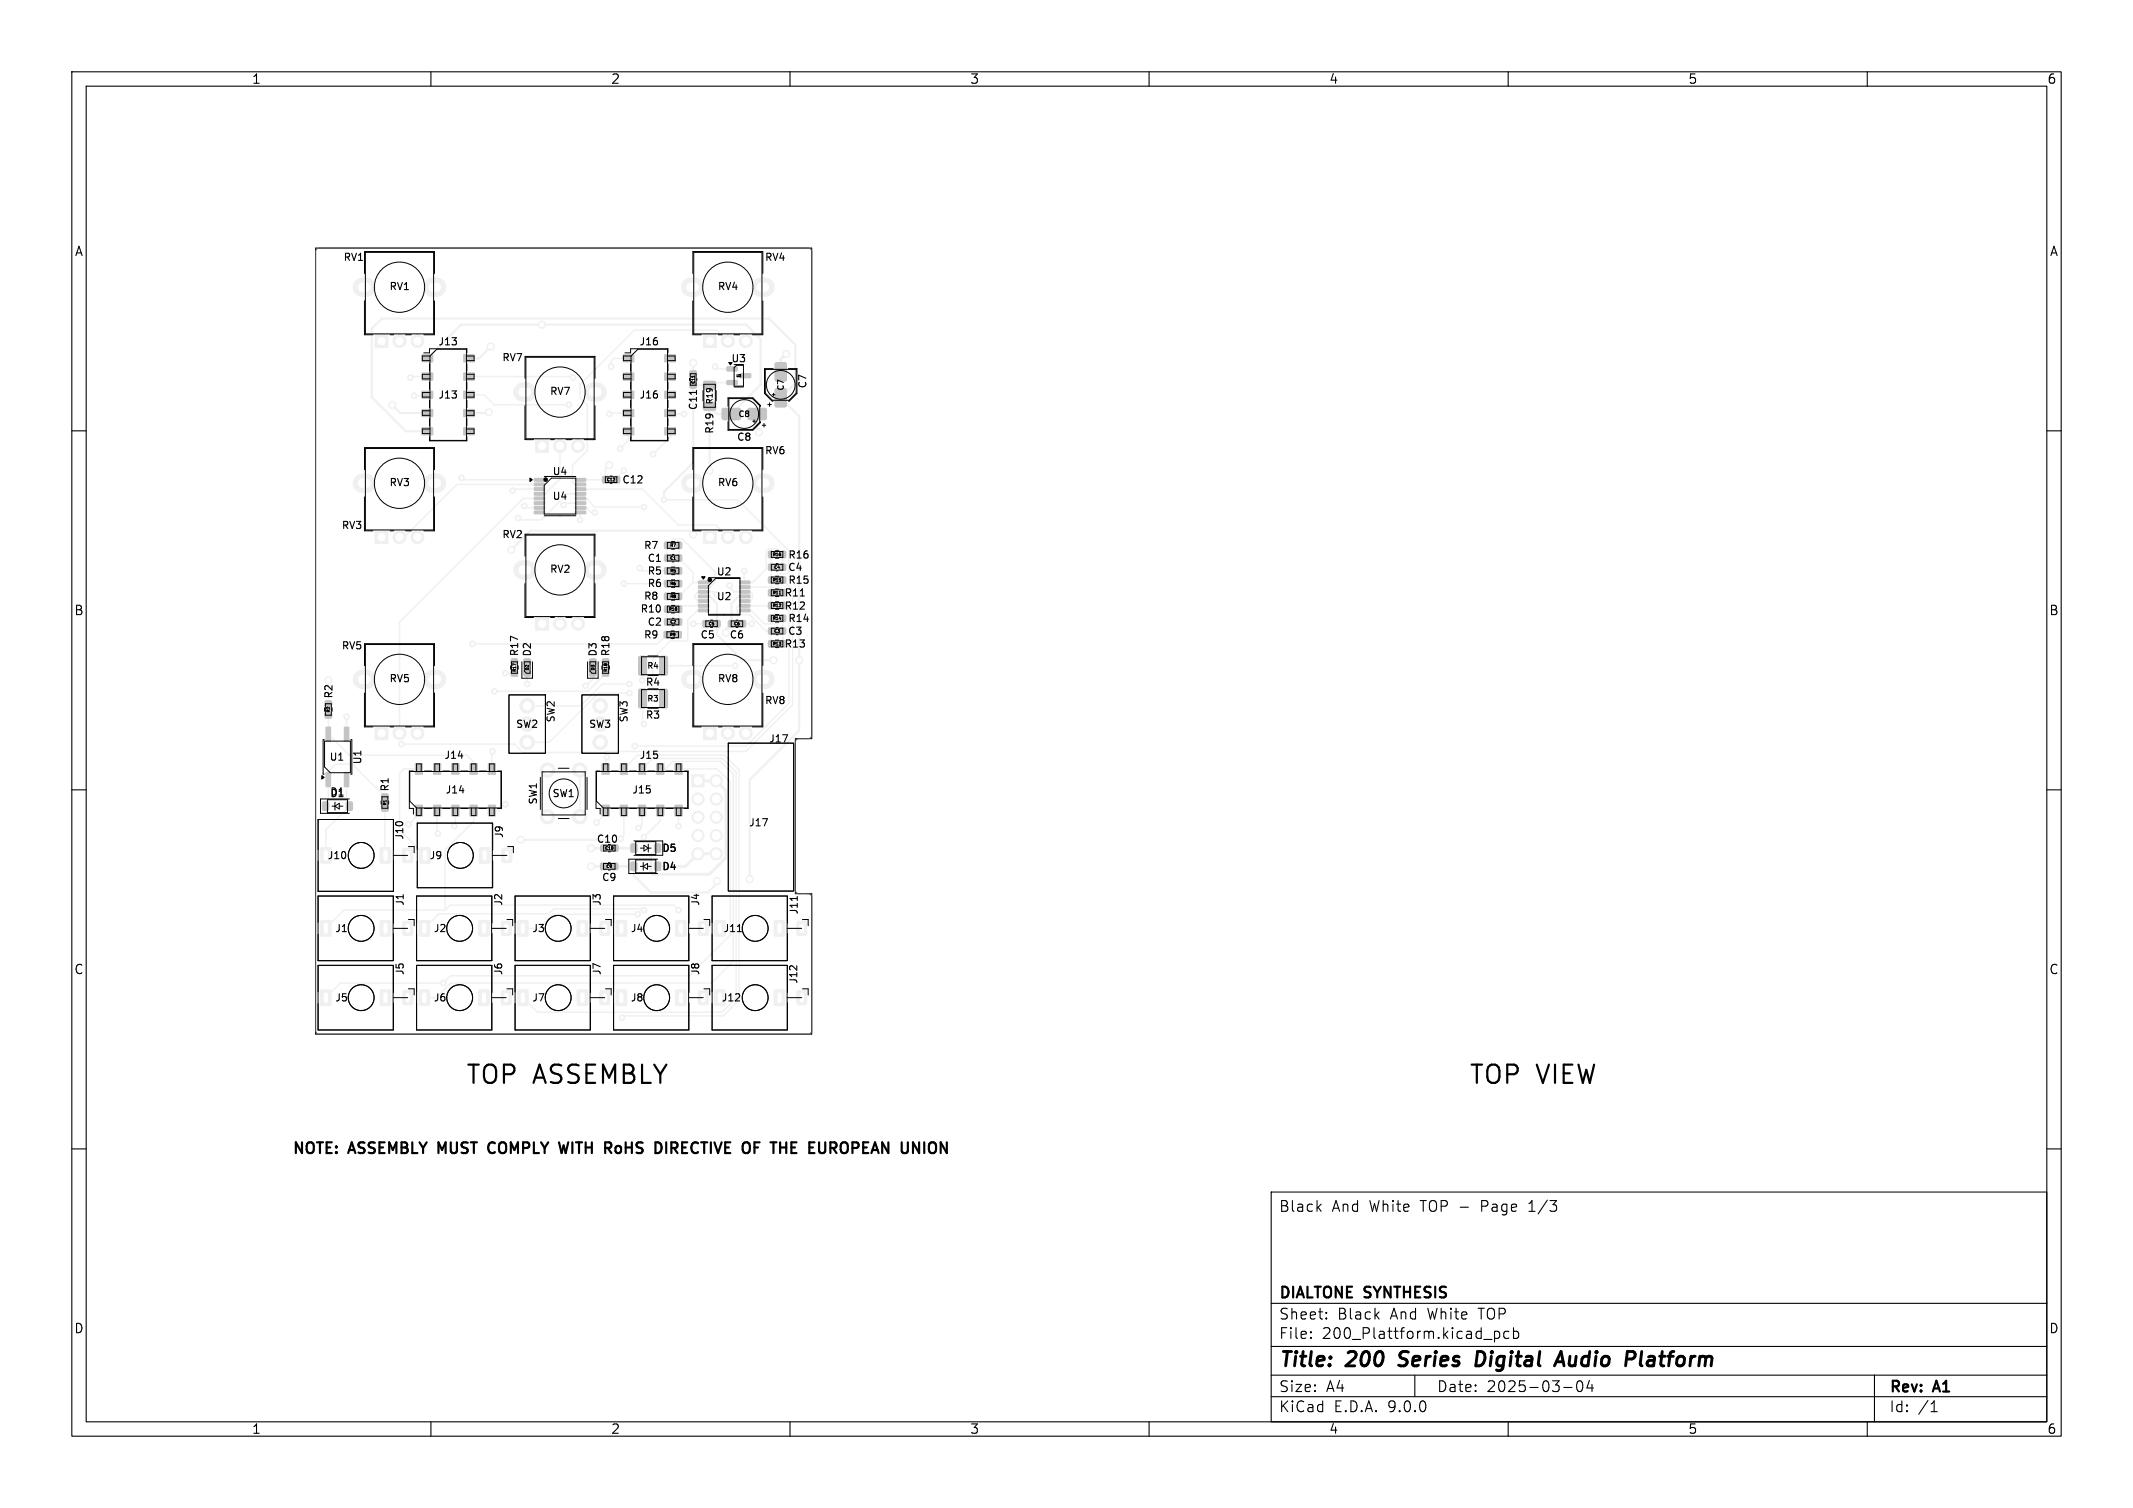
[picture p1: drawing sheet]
<svg xmlns="http://www.w3.org/2000/svg" width="297mm" height="210mm" viewBox="0 0 297 210" stroke-linecap="round" stroke-linejoin="round" font-family="sans-serif">
<defs><g id="words">
<g font-size="3.5">
<text x="64.8" y="151.1">TOP ASSEMBLY</text>
<text x="204.5" y="151.1">TOP VIEW</text>
</g>
<g font-size="2.8">
<text x="178" y="190.9">Title:</text>
<text x="187.7" y="190.9">200</text>
<text x="195.7" y="190.9">Series</text>
<text x="207.2" y="190.9">Digital</text>
<text x="219.2" y="190.9">Audio</text>
<text x="229.6" y="190.9">Platform</text>
</g>
<g font-size="2.1">
<text x="40.6" y="160.8">NOTE:</text>
<text x="48.7" y="160.8">ASSEMBLY MUST</text>
<text x="69.3" y="160.8">COMPLY</text>
<text x="79.8" y="160.8">WITH</text>
<text x="86.7" y="160.8">RoHS</text>
<text x="94.3" y="160.8">DIRECTIVE</text>
<text x="107.1" y="160.8">OF</text>
<text x="111.7" y="160.8">THE</text>
<text x="117.5" y="160.8">EUROPEAN</text>
<text x="131" y="160.8">UNION</text>
<text x="178" y="169">Black</text>
<text x="185.4" y="169">And</text>
<text x="190.7" y="169">White</text>
<text x="198" y="169">TOP -</text>
<text x="206.6" y="169">Page</text>
<text x="213.4" y="169">1/3</text>
<text x="178" y="184">Sheet:</text>
<text x="178" y="181.2">DIALTONE SYNTHESIS</text>
<text x="186.2" y="184">Black</text>
<text x="193.7" y="184">And</text>
<text x="199" y="184">White</text>
<text x="206.2" y="184">TOP</text>
<text x="178" y="186.7">File:</text>
<text x="184.1" y="186.7">200_Plattform.kicad_pcb</text>
<text x="178" y="196.9">KiCad</text>
<text x="178" y="194.1">Size:</text>
<text x="184.7" y="194.1">A4</text>
<text x="185.7" y="196.9">E.D.A.</text>
<text x="193.3" y="196.9">9.0.0</text>
<text x="200" y="194.1">Date:</text>
<text x="207" y="194.1">2025-03-04</text>
<text x="263" y="194.3">Rev:</text>
<text x="263" y="196.9">Id:</text>
<text x="267.1" y="196.9">/1</text>
<text x="269.4" y="194.3">A1</text>
</g>
<g font-size="1.8">
<text x="35" y="11.9">1</text>
<text x="85" y="11.9">2</text>
<text x="135" y="11.9">3</text>
<text x="185" y="11.9">4</text>
<text x="235" y="11.9">5</text>
<text x="285" y="11.9">6</text>
<text x="10.3" y="35.9">A</text>
<text x="285.4" y="35.9">A</text>
<text x="10.3" y="85.9">B</text>
<text x="285.3" y="85.9">B</text>
<text x="10.3" y="135.9">C</text>
<text x="285.3" y="135.9">C</text>
<text x="10.3" y="185.9">D</text>
<text x="285.3" y="185.9">D</text>
<text x="35" y="199.9">1</text>
<text x="85" y="199.9">2</text>
<text x="135" y="199.9">3</text>
<text x="185" y="199.9">4</text>
<text x="235" y="199.9">5</text>
<text x="285" y="199.9">6</text>
</g>
<g font-size="1.4">
<text x="47.7" y="36.5">RV1</text>
<text x="54.1" y="40.6">RV1</text>
<text x="99.9" y="40.6">RV4</text>
<text x="106.4" y="36.5">RV4</text>
<text x="60.9" y="48.3">J13</text>
<text x="69.8" y="50.5">RV7</text>
<text x="88.9" y="48.3">J16</text>
<text x="101.7" y="50.6">U3</text>
<text x="60.9" y="55.7">J13</text>
<text x="76.5" y="55.2">RV7</text>
<text x="88.9" y="55.7">J16</text>
<text x="97.2" y="57.2" transform="rotate(-90 97.2 57.2)">C11</text>
<text x="112.5" y="54.2" transform="rotate(-90 112.5 54.2)">C7</text>
<text x="99.5" y="60.5" transform="rotate(-90 99.5 60.5)">R19</text>
<text x="102.5" y="61.6">C8</text>
<text x="106.4" y="63.5">RV6</text>
<text x="54.1" y="67.9">RV3</text>
<text x="76.9" y="66.4">U4</text>
<text x="76.9" y="69.8">U4</text>
<text x="86.6" y="67.5">C12</text>
<text x="99.9" y="67.9">RV6</text>
<text x="47.5" y="73.9">RV3</text>
<text x="69.8" y="75.1">RV2</text>
<text x="89.6" y="76.7">R7</text>
<text x="109.7" y="78">R16</text>
<text x="76.5" y="80">RV2</text>
<text x="89.6" y="83.7">R8</text>
<text x="90.1" y="80.2">R5</text>
<text x="90.1" y="82">R6</text>
<text x="90.1" y="78.4">C1</text>
<text x="99.7" y="80.3">U2</text>
<text x="99.7" y="83.8">U2</text>
<text x="109.2" y="83.3">R11</text>
<text x="109.6" y="79.7">C4</text>
<text x="109.7" y="81.5">R15</text>
<text x="89.1" y="85.5">R10</text>
<text x="89.6" y="89.1">R9</text>
<text x="90.1" y="87.3">C2</text>
<text x="97.5" y="89.1">C5</text>
<text x="101.5" y="89.1">C6</text>
<text x="109.2" y="85.1">R12</text>
<text x="109.6" y="88.6">C3</text>
<text x="109.7" y="86.8">R14</text>
<text x="47.5" y="90.6">RV5</text>
<text x="54.1" y="95.2">RV5</text>
<text x="72.4" y="91.5" transform="rotate(-90 72.4 91.5)">R17</text>
<text x="74.1" y="91.5" transform="rotate(-90 74.1 91.5)">D2</text>
<text x="83.3" y="91.5" transform="rotate(-90 83.3 91.5)">D3</text>
<text x="85.1" y="91.5" transform="rotate(-90 85.1 91.5)">R18</text>
<text x="89.8" y="95.7">R4</text>
<text x="99.9" y="95.2">RV8</text>
<text x="109.2" y="90.4">R13</text>
<text x="46.5" y="97.4" transform="rotate(-90 46.5 97.4)">R2</text>
<text x="71.8" y="101.6">SW2</text>
<text x="77.4" y="100.6" transform="rotate(-90 77.4 100.6)">SW2</text>
<text x="81.9" y="101.6">SW3</text>
<text x="87.5" y="100.6" transform="rotate(-90 87.5 100.6)">SW3</text>
<text x="89.8" y="100.3">R3</text>
<text x="106.4" y="98.3">RV8</text>
<text x="45.8" y="106.1">U1</text>
<text x="50.5" y="106.5" transform="rotate(-90 50.5 106.5)">U1</text>
<text x="61.8" y="105.9">J14</text>
<text x="89" y="105.9">J15</text>
<text x="107" y="103.6">J17</text>
<text x="45.9" y="111.2">D1</text>
<text x="54.3" y="110.3" transform="rotate(-90 54.3 110.3)">R1</text>
<text x="61.9" y="110.7">J14</text>
<text x="75" y="112.1" transform="rotate(-90 75 112.1)">SW1</text>
<text x="76.8" y="111.2">SW1</text>
<text x="87.9" y="110.7">J15</text>
<text x="45.5" y="119.9">J10</text>
<text x="56.4" y="117" transform="rotate(-90 56.4 117)">J10</text>
<text x="59.7" y="119.9">J9</text>
<text x="70.2" y="116.8" transform="rotate(-90 70.2 116.8)">J9</text>
<text x="83" y="117.6">C10</text>
<text x="92.1" y="118.8">D5</text>
<text x="104.2" y="115.3">J17</text>
<text x="83.7" y="122.9">C9</text>
<text x="92.1" y="121.4">D4</text>
<text x="46.6" y="130">J1</text>
<text x="56.4" y="126.2" transform="rotate(-90 56.4 126.2)">J1</text>
<text x="60.3" y="130">J2</text>
<text x="70.1" y="126.2" transform="rotate(-90 70.1 126.2)">J2</text>
<text x="74" y="130">J3</text>
<text x="83.8" y="126.2" transform="rotate(-90 83.8 126.2)">J3</text>
<text x="87.7" y="130">J4</text>
<text x="97.6" y="126.2" transform="rotate(-90 97.6 126.2)">J4</text>
<text x="100.6" y="130">J11</text>
<text x="111.3" y="127.4" transform="rotate(-90 111.3 127.4)">J11</text>
<text x="56.4" y="135.9" transform="rotate(-90 56.4 135.9)">J5</text>
<text x="70.1" y="135.9" transform="rotate(-90 70.1 135.9)">J6</text>
<text x="83.8" y="135.9" transform="rotate(-90 83.8 135.9)">J7</text>
<text x="97.6" y="135.9" transform="rotate(-90 97.6 135.9)">J8</text>
<text x="111.2" y="137.1" transform="rotate(-90 111.2 137.1)">J12</text>
<text x="46.6" y="139.7">J5</text>
<text x="60.3" y="139.7">J6</text>
<text x="74" y="139.7">J7</text>
<text x="87.7" y="139.7">J8</text>
<text x="100.4" y="139.7">J12</text>
</g>
<g font-size="1.1">
<text x="99.4" y="56.4" transform="rotate(-90 99.4 56.4)">R19</text>
<text x="102.8" y="58.2">C8</text>
<text x="109.3" y="54.5" transform="rotate(-90 109.3 54.5)">C7</text>
<text x="90.1" y="93.3">R4</text>
<text x="90.1" y="97.9">R3</text>
</g>
<g font-size=".6">
<text x="96.8" y="53.5" transform="rotate(-90 96.8 53.5)">C11</text>
<text x="84.5" y="67.1">C12</text>
<text x="93.3" y="76.2">R7</text>
<text x="107.6" y="77.5">R16</text>
<text x="93.3" y="83.3">R8</text>
<text x="93.3" y="79.8">R5</text>
<text x="93.3" y="81.6">R6</text>
<text x="93.3" y="78">C1</text>
<text x="107.6" y="82.8">R11</text>
<text x="107.6" y="81.1">R15</text>
<text x="107.8" y="79.3">C4</text>
<text x="93.1" y="85.1">R10</text>
<text x="93.2" y="88.7">R9</text>
<text x="93.3" y="86.9">C2</text>
<text x="98.6" y="87.2">C5</text>
<text x="102.2" y="87.2">C6</text>
<text x="107.6" y="86.4">R14</text>
<text x="107.6" y="84.6">R12</text>
<text x="107.6" y="90">R13</text>
<text x="107.8" y="88.2">C3</text>
<text x="71.9" y="93.6" transform="rotate(-90 71.9 93.6)">R17</text>
<text x="73.7" y="93.4" transform="rotate(-90 73.7 93.4)">D2</text>
<text x="82.8" y="93.4" transform="rotate(-90 82.8 93.4)">D3</text>
<text x="84.6" y="93.6" transform="rotate(-90 84.6 93.6)">R18</text>
<text x="46" y="99.2" transform="rotate(-90 46 99.2)">R2</text>
<text x="53.9" y="112.2" transform="rotate(-90 53.9 112.2)">R1</text>
<text x="84.2" y="118.4">C10</text>
<text x="84.4" y="120.9">C9</text>
</g>
<text font-size=".4" x="102.5" y="52.6">U3</text>
</g></defs>
<g fill="#f0f0f0" stroke="#f0f0f0" stroke-width=".14">
<path d="M58.8 49.4h1.5v1h-1.5z"/>
<path d="M58.8 51.9h1.5v1h-1.5z"/>
<path d="M58.8 54.5h1.5v1h-1.5z"/>
<path d="M58.8 57h1.5v1h-1.5z"/>
<path d="M58.8 59.6h1.5v1h-1.5z"/>
<path d="M64.6 59.6h1.5v1h-1.5z"/>
<path d="M64.6 57h1.5v1h-1.5z"/>
<path d="M64.6 54.5h1.5v1h-1.5z"/>
<path d="M64.6 51.9h1.5v1h-1.5z"/>
<path d="M64.6 49.4h1.5v1h-1.5z"/>
<path d="M83.8 112.1h1v1.5h-1z"/>
<path d="M86.4 112.1h1v1.5h-1z"/>
<path d="M88.9 112.1h1v1.5h-1z"/>
<path d="M91.4 112.1h1v1.5h-1z"/>
<path d="M94 112.1h1v1.5h-1z"/>
<path d="M94 106.3h1v1.5h-1z"/>
<path d="M91.4 106.3h1v1.5h-1z"/>
<path d="M88.9 106.3h1v1.5h-1z"/>
<path d="M86.4 106.3h1v1.5h-1z"/>
<path d="M83.8 106.3h1v1.5h-1z"/>
<path d="M86.8 49.4h1.5v1h-1.5z"/>
<path d="M86.8 51.9h1.5v1h-1.5z"/>
<path d="M86.8 54.5h1.5v1h-1.5z"/>
<path d="M86.8 57h1.5v1h-1.5z"/>
<path d="M86.8 59.6h1.5v1h-1.5z"/>
<path d="M92.6 59.6h1.5v1h-1.5z"/>
<path d="M92.6 57h1.5v1h-1.5z"/>
<path d="M92.6 54.5h1.5v1h-1.5z"/>
<path d="M92.6 51.9h1.5v1h-1.5z"/>
<path d="M92.6 49.4h1.5v1h-1.5z"/>
<path d="M57.8 112.1h1v1.5h-1z"/>
<path d="M60.4 112.1h1v1.5h-1z"/>
<path d="M62.9 112.1h1v1.5h-1z"/>
<path d="M65.4 112.1h1v1.5h-1z"/>
<path d="M68 112.1h1v1.5h-1z"/>
<path d="M68 106.3h1v1.5h-1z"/>
<path d="M65.4 106.3h1v1.5h-1z"/>
<path d="M62.9 106.3h1v1.5h-1z"/>
<path d="M60.4 106.3h1v1.5h-1z"/>
<path d="M57.8 106.3h1v1.5h-1z"/>
<path d="M103.1 52.1l1.4-.1v.5l-.1 .1h-1.2l-.1-.1z"/>
<path d="M101.2 53h1.4l.1 .5-.2 .1h-1.2l-.1-.2z"/>
<path d="M101.2 51.1h1.4l.1 .5-.2 .1h-1.2l-.1-.2z"/>
<path d="M104.2 56.9h2.4l.1 .2v1.2l-.2 .2-2.2-.1-.2-.2z"/>
<path d="M100.6 56.9h2.4l.1 .2v1.2l-.2 .2-2.2-.1-.2-.2z"/>
<path d="M108 54.2l1.3-.1 .2 .1v2.2l-.1 .3h-1.2l-.3-.2z"/>
<path d="M108 50.6l1.3-.1 .2 .1v2.2l-.1 .3h-1.2l-.3-.2z"/>
<path d="M96.3 107.9h1.7v1.7h-1.7z"/>
<path d="M97.3 80.9h1.4v.3l-1.4 .1z"/>
<path d="M97.3 81.6h1.4v.3l-1.4 .1z"/>
<path d="M97.3 82.2h1.4v.3l-1.4 .1z"/>
<path d="M97.3 82.9h1.4v.3l-1.4 .1z"/>
<path d="M97.3 83.5h1.4v.3l-1.4 .1z"/>
<path d="M97.3 84.2h1.4v.3l-1.4 .1z"/>
<path d="M97.3 84.8h1.4v.3l-1.4 .1z"/>
<path d="M103 84.8h1.4v.3l-1.4 .1z"/>
<path d="M103 84.2h1.4v.3l-1.4 .1z"/>
<path d="M103 83.5h1.4v.3l-1.4 .1z"/>
<path d="M103 82.9h1.4v.3l-1.4 .1z"/>
<path d="M103 82.2h1.4v.3l-1.4 .1z"/>
<path d="M103 81.6h1.4v.3l-1.4 .1z"/>
<path d="M103 80.9h1.4v.3l-1.4 .1z"/>
<path d="M98 53.2l1.5-.1 .2 .2v.8l-.3 .1h-1.3l-.2-.2z"/>
<path d="M98 56.1l1.5-.1 .2 .3v.7l-.3 .1h-1.3l-.2-.2z"/>
<path d="M91.2 117.6h.8v1h-.8z"/>
<path d="M87.9 117.6h.8v1h-.8z"/>
<path d="M87.9 120.1h.8v1.1h-.8z"/>
<path d="M91.2 120.1h.8v1.1h-.8z"/>
<path d="M83.7 117.7h.8v.8h-.8z"/>
<path d="M85.2 117.7h.8v.8h-.8z"/>
<path d="M85.2 120.2h.8v.9h-.8z"/>
<path d="M83.7 120.2h.7v.9h-.7z"/>
<path d="M96.1 53.2h.8v.8h-.8z"/>
<path d="M96.1 51.7h.8v.8h-.8z"/>
<path d="M103 86.5h.8v.8h-.8z"/>
<path d="M101.5 86.5h.7v.8h-.7z"/>
<path d="M99.5 86.5h.7v.8h-.7z"/>
<path d="M97.9 86.5h.8v.8h-.8z"/>
<path d="M107 78.6h.8v.8h-.8z"/>
<path d="M108.6 78.6h.8v.8h-.8z"/>
<path d="M108.7 82.1h.7v.9h-.7z"/>
<path d="M107 82.1h.7v.9h-.7z"/>
<path d="M108.7 85.7h.7v.8h-.7z"/>
<path d="M107 85.7h.7v.8h-.7z"/>
<path d="M74.6 86h1.8v1.8h-1.8z"/>
<path d="M92.6 75.5h.6v.9h-.6z"/>
<path d="M94.2 75.5h.7v.9h-.7z"/>
<path d="M83.6 138l1-.1 .3 .2v1.6l-.2 .2h-.9l-.3-.1v-1.6z"/>
<path d="M72.1 137.9l1.3-.1 .1 .1 .1 2-.2 .1h-1.2l-.1-.1z"/>
<path d="M80.4 137.9l1.3-.1 .1 .1 .1 2-.2 .1h-1.2l-.1-.1z"/>
<path d="M107 83.9h.7v.8h-.7z"/>
<path d="M108.7 83.9h.7v.8h-.7z"/>
<path d="M83.6 128.4l1-.1 .3 .2v1.5l-.2 .3h-.9l-.3-.2v-1.5z"/>
<path d="M72.1 128.2h1.3l.1 .1 .1 1.9-.2 .2h-1.2l-.1-.1z"/>
<path d="M80.4 128.2h1.3l.1 .1 .1 1.9-.2 .2h-1.2l-.1-.1z"/>
<path d="M97.3 138l1-.1 .3 .2v1.6l-.1 .2h-1l-.3-.1v-1.6z"/>
<path d="M85.8 137.9l1.3-.1 .2 .1v2l-.1 .1h-1.3l-.1-.1z"/>
<path d="M94.1 137.9l1.3-.1 .2 .1v2l-.1 .1h-1.3l-.1-.1z"/>
<path d="M91.9 96h.8l.2 .1 .1 2.3-.2 .2h-.7l-.2-.1z"/>
<path d="M89 96h.8l.2 .1v2.3l-.1 .2h-.7l-.3-.1z"/>
<path d="M97.9 101.2h1.8v1.8h-1.8z"/>
<path d="M82.1 93.4h.9v.7h-.9z"/>
<path d="M82.1 91.8h.9v.7h-.9z"/>
<path d="M94.2 82.6h.7v.9h-.7z"/>
<path d="M92.6 82.6h.6v.9h-.6z"/>
<path d="M52.2 46.6h1.8v1.8h-1.8z"/>
<path d="M56.1 138l1.1-.1 .2 .2 .1 1.6-.2 .2h-1l-.2-.1v-1.6z"/>
<path d="M44.7 137.9l1.2-.1 .2 .1v2l-.1 .1h-1.2l-.2-.1z"/>
<path d="M53 137.9l1.2-.1 .2 .1v2l-.1 .1h-1.2l-.2-.1z"/>
<path d="M94.1 86.2h.8v.8h-.8z"/>
<path d="M92.6 86.2h.7v.8h-.7z"/>
<path d="M94.2 84.4h.7v.9h-.7z"/>
<path d="M92.6 84.4h.6v.9h-.6z"/>
<path d="M45.4 107.6h.6v2h-.6z"/>
<path d="M47.9 107.6h.7v2h-.7z"/>
<path d="M47.9 101.3h.7v2h-.7z"/>
<path d="M45.4 101.3h.6v2h-.6z"/>
<path d="M70 118.2l1-.1 .3 .2v1.6l-.2 .2h-.9l-.3-.1v-1.6z"/>
<path d="M58.5 118.1l1.3-.1 .1 .1v1.9l-.1 .2h-1.2l-.2-.1z"/>
<path d="M66.8 118.1l1.3-.1 .1 .1v1.9l-.1 .2h-1.2l-.2-.1z"/>
<path d="M92.6 79.1h.6v.8h-.6z"/>
<path d="M94.2 79.1h.7v.8h-.7z"/>
<path d="M53 118.1l1.2-.1 .2 .1v1.9l-.1 .2h-1.2l-.2-.1z"/>
<path d="M56.1 118.2l1.2-.1 .2 .1v1.7l-.1 .2h-1.1l-.2-.1z"/>
<path d="M44.7 118.1l1.2-.1 .2 .1v1.9l-.1 .2h-1.2l-.2-.1z"/>
<path d="M107 76.8h.7v.8h-.7z"/>
<path d="M108.7 76.8h.7v.8h-.7z"/>
<path d="M107 89.2h.7v.9h-.7z"/>
<path d="M108.7 89.2h.7v.9h-.7z"/>
<path d="M108.7 80.4h.7v.8h-.7z"/>
<path d="M107 80.4h.7v.8h-.7z"/>
<path d="M71.2 91.8h.8v.7h-.8z"/>
<path d="M71.2 93.4h.8v.7h-.8z"/>
<path d="M91.9 91.5l.8-.1 .2 .1 .1 2.3-.2 .2h-.7l-.2-.1z"/>
<path d="M89 91.5l.8-.1 .2 .1v2.3l-.1 .2h-.7l-.3-.1z"/>
<path d="M56.1 128.4l1.1-.1 .2 .2 .1 1.5-.2 .3h-1l-.2-.2v-1.5z"/>
<path d="M44.7 128.2h1.2l.2 .1v1.9l-.1 .2h-1.2l-.2-.1z"/>
<path d="M53 128.2h1.2l.2 .1v1.9l-.1 .2h-1.2l-.2-.1z"/>
<path d="M97.9 46.6h1.8v1.8h-1.8z"/>
<path d="M69.9 138l1-.1 .3 .2v1.6l-.2 .2h-.9l-.3-.1v-1.6z"/>
<path d="M58.4 137.9l1.3-.1 .1 .1v2l-.1 .1h-1.2l-.2-.1z"/>
<path d="M66.7 137.9l1.3-.1 .1 .1v2l-.1 .1h-1.2l-.2-.1z"/>
<path d="M74.4 66.6h1.4v.4h-1.4z"/>
<path d="M74.4 67.3h1.4v.3l-1.4 .1z"/>
<path d="M74.4 67.9h1.4v.4h-1.4z"/>
<path d="M74.4 68.6h1.4v.3l-1.4 .1z"/>
<path d="M74.4 69.2h1.4v.4h-1.4z"/>
<path d="M74.4 69.9h1.4v.3l-1.4 .1z"/>
<path d="M74.4 70.5h1.4v.4h-1.4z"/>
<path d="M74.4 71.2h1.4v.3l-1.4 .1z"/>
<path d="M80.1 71.2h1.4l.1 .3-1.4 .1z"/>
<path d="M80.1 70.5h1.4l.1 .4h-1.4z"/>
<path d="M80.1 69.9h1.4l.1 .3-1.4 .1z"/>
<path d="M80.1 69.2h1.4l.1 .4h-1.4z"/>
<path d="M80.1 68.6h1.4l.1 .3-1.4 .1z"/>
<path d="M80.1 67.9h1.4l.1 .4h-1.4z"/>
<path d="M80.1 67.3h1.4l.1 .3-1.4 .1z"/>
<path d="M80.1 66.6h1.4l.1 .4h-1.4z"/>
<path d="M94.2 80.9h.7v.8h-.7z"/>
<path d="M92.6 80.9h.6v.8h-.6z"/>
<path d="M92.6 77.3h.7v.8h-.7z"/>
<path d="M94.1 77.3h.8v.8h-.8z"/>
<path d="M107 87.5h.8v.8h-.8z"/>
<path d="M108.6 87.5h.8v.8h-.8z"/>
<path d="M52.2 101.2h1.8v1.8h-1.8z"/>
<path d="M111 138l1.1-.1 .2 .2v1.6l-.1 .2h-1l-.2-.1-.1-1.6z"/>
<path d="M99.5 137.9l1.3-.1 .2 .1v2l-.1 .1h-1.2l-.2-.1z"/>
<path d="M107.8 137.9l1.3-.1 .2 .1v2l-.1 .1h-1.2l-.2-.1z"/>
<path d="M83.9 91.8h.8v.7h-.8z"/>
<path d="M83.9 93.4h.8v.7h-.8z"/>
<path d="M45.3 99.3h.8v.7h-.8z"/>
<path d="M45.3 97.6h.8v.7h-.8z"/>
<path d="M74.6 61.2h1.8v1.8h-1.8z"/>
<path d="M69.9 128.4l1-.1 .3 .2v1.5l-.2 .3h-.9l-.3-.2v-1.5z"/>
<path d="M58.4 128.2h1.3l.1 .1v1.9l-.1 .2h-1.2l-.2-.1z"/>
<path d="M66.7 128.2h1.3l.1 .1v1.9l-.1 .2h-1.2l-.2-.1z"/>
<path d="M111 128.4l1.1-.1 .2 .2v1.5l-.1 .3h-1l-.2-.2-.1-1.5z"/>
<path d="M99.5 128.2h1.3l.2 .1v1.9l-.1 .2h-1.2l-.2-.1z"/>
<path d="M107.8 128.2h1.3l.2 .1v1.9l-.1 .2h-1.2l-.2-.1z"/>
<path d="M83.9 66.4h.8v.8h-.8z"/>
<path d="M85.5 66.4h.7v.8h-.7z"/>
<path d="M92.5 88h.7v.8h-.7z"/>
<path d="M94.1 88h.7v.8h-.7z"/>
<path d="M52.2 73.9h1.8v1.8h-1.8z"/>
<path d="M45 111.7h.7v1.1h-.7z"/>
<path d="M48.3 111.7h.7v1.1h-.7z"/>
<path d="M73 93.4h.8v.7h-.8z"/>
<path d="M73 91.8h.8v.7h-.8z"/>
<path d="M53.2 112.2h.8v.7h-.8z"/>
<path d="M53.2 110.6h.8v.7h-.8z"/>
<path d="M97.9 73.9h1.8v1.8h-1.8z"/>
<path d="M97.3 128.4l1-.1 .3 .2v1.5l-.1 .3h-1l-.3-.2v-1.5z"/>
<path d="M85.8 128.2h1.3l.2 .1v1.9l-.1 .2h-1.3l-.1-.1z"/>
<path d="M94.1 128.2h1.3l.2 .1v1.9l-.1 .2h-1.3l-.1-.1z"/>
<circle cx="99.7" cy="118.9" r=".85"/>
<circle cx="97.2" cy="118.9" r=".85"/>
<circle cx="99.7" cy="116.4" r=".85"/>
<circle cx="97.2" cy="116.4" r=".85"/>
<circle cx="99.7" cy="113.8" r=".85"/>
<circle cx="97.2" cy="113.8" r=".85"/>
<circle cx="99.7" cy="111.3" r=".85"/>
<circle cx="97.2" cy="111.3" r=".85"/>
<circle cx="99.7" cy="108.7" r=".85"/>
<circle cx="78" cy="86.9" r=".9"/>
<circle cx="80.5" cy="86.9" r=".9"/>
<circle cx="101.3" cy="102.1" r=".9"/>
<circle cx="103.8" cy="102.1" r=".9"/>
<circle cx="76.2" cy="113.7" r="1"/>
<circle cx="76.2" cy="107.2" r="1"/>
<circle cx="80.7" cy="113.7" r="1"/>
<circle cx="80.7" cy="107.2" r="1"/>
<circle cx="83.6" cy="98.3" r="1.02"/>
<circle cx="83.6" cy="100.8" r="1.02"/>
<circle cx="83.6" cy="103.4" r="1.02"/>
<circle cx="55.6" cy="47.5" r=".9"/>
<circle cx="58.1" cy="47.5" r=".9"/>
<circle cx="101.3" cy="47.5" r=".9"/>
<circle cx="103.8" cy="47.5" r=".9"/>
<circle cx="55.6" cy="102.1" r=".9"/>
<circle cx="58.1" cy="102.1" r=".9"/>
<circle cx="73.4" cy="98.3" r="1.02"/>
<circle cx="73.4" cy="100.8" r="1.02"/>
<circle cx="73.4" cy="103.4" r="1.02"/>
<circle cx="78" cy="62.1" r=".9"/>
<circle cx="80.5" cy="62.1" r=".9"/>
<circle cx="55.6" cy="74.8" r=".9"/>
<circle cx="58.1" cy="74.8" r=".9"/>
<circle cx="101.3" cy="74.8" r=".9"/>
<circle cx="103.8" cy="74.8" r=".9"/>
<circle cx="57.7" cy="55.1" r=".4"/>
<circle cx="71.4" cy="68.3" r=".4"/>
<circle cx="82.8" cy="71.4" r=".4"/>
<circle cx="79.8" cy="52.6" r=".4"/>
<circle cx="72.1" cy="72.1" r=".4"/>
<circle cx="57.1" cy="52.6" r=".4"/>
<circle cx="80.8" cy="72.4" r=".4"/>
<circle cx="79.2" cy="56.4" r=".4"/>
<circle cx="68.6" cy="104.6" r=".4"/>
<circle cx="68.8" cy="96.3" r=".4"/>
<circle cx="56.9" cy="114.8" r=".4"/>
<circle cx="55.9" cy="103.6" r=".4"/>
<circle cx="65.8" cy="89.7" r=".4"/>
<circle cx="61" cy="116.1" r=".4"/>
<circle cx="70.4" cy="112" r=".4"/>
<circle cx="70.4" cy="93.7" r=".4"/>
<circle cx="89.4" cy="94.7" r=".4"/>
<circle cx="83.1" cy="114.6" r=".4"/>
<circle cx="88.4" cy="103.9" r=".4"/>
<circle cx="84.8" cy="57.7" r=".4"/>
<circle cx="87.6" cy="95.3" r=".4"/>
<circle cx="90.9" cy="63.2" r=".4"/>
<circle cx="86.4" cy="62.5" r=".4"/>
<circle cx="102.4" cy="92.7" r=".4"/>
<circle cx="103.6" cy="79.5" r=".4"/>
<circle cx="107.7" cy="91.9" r=".5"/>
<circle cx="104.4" cy="122.4" r=".5"/>
<circle cx="111.3" cy="91.9" r=".5"/>
<circle cx="99.8" cy="122.7" r=".5"/>
<circle cx="101.6" cy="81.5" r=".4"/>
<circle cx="96.5" cy="86.9" r=".4"/>
<circle cx="73" cy="70.5" r=".4"/>
<circle cx="105.7" cy="60.2" r=".5"/>
<circle cx="109.5" cy="49.3" r=".5"/>
<circle cx="96.5" cy="50.5" r=".5"/>
<circle cx="104.6" cy="86.9" r=".4"/>
<circle cx="73.4" cy="95.3" r=".4"/>
<circle cx="81.5" cy="95.5" r=".4"/>
<circle cx="99.6" cy="51.1" r=".4"/>
<circle cx="54.6" cy="56.4" r=".5"/>
<circle cx="68.1" cy="57.4" r=".5"/>
<circle cx="82.3" cy="120.7" r=".5"/>
<circle cx="48.3" cy="99.8" r=".4"/>
<circle cx="82.3" cy="118.1" r=".5"/>
<circle cx="86.9" cy="65.5" r=".4"/>
<circle cx="98.8" cy="65.5" r=".5"/>
<circle cx="75.4" cy="45.2" r=".5"/>
<circle cx="101.1" cy="88.1" r=".5"/>
<circle cx="71.2" cy="76.6" r=".5"/>
<circle cx="96.5" cy="74.4" r=".5"/>
<circle cx="72.5" cy="116.9" r=".5"/>
<circle cx="68.3" cy="48.3" r=".5"/>
<circle cx="84.8" cy="64.8" r=".5"/>
<circle cx="45.7" cy="94.7" r=".5"/>
<circle cx="92.5" cy="69.6" r=".4"/>
<circle cx="89.1" cy="79.1" r=".4"/>
<circle cx="87.6" cy="96.5" r=".4"/>
<circle cx="95.2" cy="57.7" r=".4"/>
<circle cx="94.5" cy="115.1" r=".4"/>
<circle cx="94.5" cy="126.7" r=".4"/>
<circle cx="61.7" cy="136.9" r=".4"/>
<circle cx="63.2" cy="115.1" r=".4"/>
<circle cx="89.7" cy="126.7" r=".4"/>
<circle cx="89.7" cy="116.6" r=".4"/>
<circle cx="85.1" cy="51.1" r=".4"/>
<circle cx="88.8" cy="127.3" r=".4"/>
<circle cx="88.9" cy="115.3" r=".4"/>
<circle cx="86.4" cy="116.8" r=".4"/>
<circle cx="86.6" cy="141.7" r=".4"/>
<circle cx="86.9" cy="81.3" r=".4"/>
<circle cx="84.5" cy="105.4" r=".4"/>
<circle cx="64.3" cy="66.5" r=".4"/>
<circle cx="78.5" cy="70.3" r=".4"/>
<circle cx="89.7" cy="70.6" r=".4"/>
<circle cx="89.7" cy="100.8" r=".4"/>
</g>
<g fill="none" stroke="#f0f0f0" stroke-width="2.7">
<path d="M50.5 40h.5M60.3 40h.5M96.2 40h.5M106 40h.5M72.8 54.6h.5M82.6 54.6h.5M50.5 67.3h.5M60.3 67.3h.5M72.8 79.4h.5M82.6 79.4h.5M96.2 67.3h.5M106 67.3h.5"/>
<path d="M50.5 94.6h.5M60.3 94.6h.5M96.2 94.6h.5M106 94.6h.5"/>
</g>
<g fill="none" stroke="#f0f0f0" stroke-width=".3">
<path d="M54.6 56.4l1.1 1.1h3.8M59.5 49.9l4.7-4.7h39.7l2 2v6.4l-4.1 4.1h-1.9l-1.1-1.1v8.9M68.1 57.4l-.1 .1h-2.7M68.3 48.3l-1.6 1.6h-1.4M96.5 50.5v1.6M96.5 53.6v10.8l-4 4.1v1.1M105.4 57.7v2.3l.3 .2M59.5 60.1h-3l-4.7-4.8v-9.5l1.4-1.4h53.9l3.6 3.6v5.4l-2 2 2.6 2.6v43.7l-6.9 6.9v13.8M84.8 64.8h.1M96.5 74.4l-.5-.5h-22.1l-2.7 2.7M98 83.1h.8l1 .9v4.4l3.6 3.5h4.3M103.7 83.1h-.9l-1 .9v2.9"/>
<path d="M72.5 116.9h12l1.1 1.2M85.4 118.1h.2M88.3 120.7v1.2l2.3 2.4h7.9l1.3-1.3v-.3"/>
</g>
<g fill="none" stroke="#f0f0f0" stroke-width=".2">
<path d="M59.5 55l-.1 .1h-1.7M59.5 52.4h-2.2l-.2 .2M65.3 52.4h14.3l.2 .2M65.3 55h2.1l1.4 1.4h10.4M79.8 52.6h.1M87.5 57.5h-2.5l-.2 .2M87.5 49.9h-2l-.4 .4v.8M93.3 57.5l.1 .2h1.8M99.6 51.1l.3 .3h2M101.3 47.5l-1.5-1.5h-11.5l-7.5 7.5v1.9l1 1v6.3l-2.1 2.1v2.3l.3 .4h.8M101.9 53.3h-2.7l-.4 .4-2.3-.1M64.3 66.5l.2 .3h10.6"/>
<path d="M72.6 70.6l.2-.1h.2l.2 .2h1.9M75.1 68.1h-3.5l-.2 .2M75.1 70.1v1.3M75.1 67.5h-11.5l-7.3 7.3h-.7M75.1 69.4h-2.2l-17.3 17.2v15.5M78 62.1v4.6l-2.1 2.1h-.8M78.7 70.1h2.1M80.8 68.1h8.7l5 5h5.2l1.6 1.7M80.8 70.7h.8l.7 .7h.5M80.8 68.8h-1.8l-3.6 3.6h-3l-.3-.3M80.8 71.4v1M80.8 69.4h.8l1.2 1.2h6.9"/>
<path d="M84.8 64.8l-.5 .5v1.5h-3.5M86.9 65.5l-1 1v.3M87.5 60.1v1.2l-1.1 1.2M89.1 79.1l.4 .4h3.4M89.2 79.2h.1M92.5 69.6h10.2l7.1 7.1v2.8M93.3 60.1v.8l-2.4 2.3M94.5 77.7l2 2v1.4M94.5 77.7h.1M94.6 75.9l-.1 1.8M107.4 77.2v4.6M109 79v-1.8l-.8-.8h-1.2l-.3 .3v2.6l-1.9 1.8-1.2-.1v-1.5"/>
<path d="M109.5 79.9h-.9l-.4 .3v1.3l.8 .8M45.7 94.7v3.3M45.7 99.6v2.7l2.9 2.9h16.4l.9 .9v1M48.3 99.8v2.5M70.4 93.7l1.2 .1M71.6 92.1l1.8 .1M73.4 93.8v1.5M82.5 93.8v.8l-1 .9M84.3 93.8l-2.4 2.5h-13.1M84.3 92.1l-1.8 .1M86.9 81.3h6M87.6 95.3h-3.7l-3.1 3h-7.4"/>
<path d="M87.6 96.5h-4.3l-6.8 6.9h-3.1M89.5 92.7l-.1 2M89.5 97.3v3.3l.2 .2M92.4 92.7h10M92.8 88.4l-1.2 1.3h-25.8M92.9 84.8v1.8l.7 .7v1.7l-2.7 2.7v4.1l1.5 1.5M92.9 83.1v.1l1.7 1.6M94.6 81.3v-2l-1.7-1.6v-1.8l.9-.8h1.2l4.6 4.5v1.4l-.8 .8h-.8M96.5 81.1l-1.9 2M96.5 81.1h1.5M96.5 86.9h1.8M98 85h-.9l-1.3 1.4v2.8l-.2 .1h-1.8l-.2-.3"/>
<path d="M98 84.4h-3l-.5 .5v3.5M99.4 82.4h-2.2l-.4 .5v.3l.4 .5h.8M101.6 81.5l.1 .1v.3M101.7 81.9l.5 .5h2.2l.3 .3v.7l-.3 .3h-.7M103.4 86.9h1.2M103.7 85h.9l1.8 1.9h1.8l.8-.8v3.6M103.7 81.8h4.1l.3 .3v3.3l-.7 .7M107.4 82.6l-.1 1.8h-4.5l-.2 .2v.6l.4 .4h1.4l2.3 2.3h.7v1.8M109 80.8l1.4 1.3v16l-6.5 6.5h-19.6l-.1 .2h-11.4l-1.1-1.2h-15.8M109.9 85.2v12.7l-6 6h-15.5M48.3 108.6v3.3l.3 .4-3.2 3.2v3.6M53.6 110.9l-4.5-4.5h-2.4l-1 1v4.5l-.4 .4"/>
<path d="M53.7 112.6h-.1v6.4l.1 .1M58.3 112.9v.5l-1.4 1.4M58.3 107.1h-2.1l-.6 .6v7.9l3.6 3.5M60.9 112.9v3.1l.1 .1M63.4 112.9v2l-.2 .2M66 113.3l-.1-.4v1.5l-3.9 4v8.3M68.6 104.6l-.1 .1v2.4M70.4 112l-.9 .9h-1M80.7 107.2v6.5M84.3 112.9v.4l-1.2 1.3M84.5 105.4l-.2 .2v1.5M86.9 112.9v3.4l-.5 .5"/>
<path d="M86.9 107.1l1.9-1.9h12l2.1 2v32.1l-2.2 2.2h-13.8l-.3 .2M89.4 112.9v1.9l-.5 .5M89.4 107.1l1.5-1.5h9.7l1.9 1.9v31.5l-2 2h-25.7l-2-2.1M91.9 107.1h.7l1.1-1.1h6.6l1.8 1.8v26.1l-3 3h-36.4l-2 2h-1.6M91.9 112.9v1.4l-2.2 2.3M94.5 107.1h5.3l1.9 1.8v21.3l-5.7 5.7h-33.3l-1 1h-14.3l-2 2M94.5 112.9v2.2M62 126.7l.7-.7h31.1l.7 .7M62 126.7h-14.1l-2.5 2.6M88.8 127.3h-11.8l-2 2h-2.2M89.7 126.7l-.2-.1h-12.4l-.7 .7h-15.3l-2 2"/>
</g>
<path d="M109.5 49.3l-.8 .7v1.8M101.8 86.9l-.7 .7M84.1 118.1h-1.8M85.6 118.1h2.7M97.2 108.7h2.5l1.4 1.4v9.4l-2.3 2.3h-7.8l-.4-.4v-2.3l1-1M99.7 118.9h-2.5l-1.8 1.8h-3.8M82.3 120.7h1.8M85.6 120.7h2.7" fill="none" stroke="#f0f0f0" stroke-width=".4"/>
<g fill="#fff" stroke="#fff" stroke-width=".14">
<circle cx="57.7" cy="55.1" r=".15"/>
<circle cx="71.4" cy="68.3" r=".15"/>
<circle cx="82.8" cy="71.4" r=".15"/>
<circle cx="79.8" cy="52.6" r=".15"/>
<circle cx="72.1" cy="72.1" r=".15"/>
<circle cx="57.1" cy="52.6" r=".15"/>
<circle cx="80.8" cy="72.4" r=".15"/>
<circle cx="79.2" cy="56.4" r=".15"/>
<circle cx="68.6" cy="104.6" r=".15"/>
<circle cx="68.8" cy="96.3" r=".15"/>
<circle cx="56.9" cy="114.8" r=".15"/>
<circle cx="55.9" cy="103.6" r=".15"/>
<circle cx="65.8" cy="89.7" r=".15"/>
<circle cx="61" cy="116.1" r=".15"/>
<circle cx="70.4" cy="112" r=".15"/>
<circle cx="70.4" cy="93.7" r=".15"/>
<circle cx="89.4" cy="94.7" r=".15"/>
<circle cx="83.1" cy="114.6" r=".15"/>
<circle cx="88.4" cy="103.9" r=".15"/>
<circle cx="84.8" cy="57.7" r=".15"/>
<circle cx="87.6" cy="95.2" r=".15"/>
<circle cx="90.9" cy="63.2" r=".15"/>
<circle cx="86.4" cy="62.5" r=".15"/>
<circle cx="102.4" cy="92.7" r=".15"/>
<circle cx="103.6" cy="79.5" r=".15"/>
<circle cx="107.7" cy="91.9" r=".3"/>
<circle cx="104.4" cy="122.4" r=".3"/>
<circle cx="111.3" cy="91.9" r=".3"/>
<circle cx="99.8" cy="122.7" r=".3"/>
<circle cx="101.6" cy="81.5" r=".15"/>
<circle cx="96.5" cy="86.9" r=".15"/>
<circle cx="73" cy="70.5" r=".15"/>
<circle cx="105.7" cy="60.2" r=".3"/>
<circle cx="109.5" cy="49.3" r=".3"/>
<circle cx="96.5" cy="50.5" r=".3"/>
<circle cx="104.6" cy="86.9" r=".15"/>
<circle cx="73.4" cy="95.2" r=".15"/>
<circle cx="81.5" cy="95.5" r=".15"/>
<circle cx="99.6" cy="51.1" r=".15"/>
<circle cx="54.6" cy="56.4" r=".3"/>
<circle cx="68.1" cy="57.4" r=".3"/>
<circle cx="82.3" cy="120.7" r=".3"/>
<circle cx="48.3" cy="99.8" r=".15"/>
<circle cx="82.3" cy="118.1" r=".3"/>
<circle cx="86.9" cy="65.5" r=".15"/>
<circle cx="98.8" cy="65.5" r=".3"/>
<circle cx="75.4" cy="45.2" r=".3"/>
<circle cx="101.1" cy="88.1" r=".3"/>
<circle cx="71.2" cy="76.6" r=".3"/>
<circle cx="96.5" cy="74.4" r=".3"/>
<circle cx="72.5" cy="116.9" r=".3"/>
<circle cx="68.3" cy="48.3" r=".3"/>
<circle cx="84.8" cy="64.8" r=".3"/>
<circle cx="45.7" cy="94.7" r=".3"/>
<circle cx="92.5" cy="69.6" r=".15"/>
<circle cx="89.1" cy="79.1" r=".15"/>
<circle cx="87.6" cy="96.5" r=".15"/>
<circle cx="95.2" cy="57.7" r=".15"/>
<circle cx="94.5" cy="115.1" r=".15"/>
<circle cx="94.5" cy="126.7" r=".15"/>
<circle cx="61.7" cy="136.9" r=".15"/>
<circle cx="63.2" cy="115.1" r=".15"/>
<circle cx="89.7" cy="126.7" r=".15"/>
<circle cx="89.7" cy="116.6" r=".15"/>
<circle cx="85.1" cy="51.1" r=".15"/>
<circle cx="88.8" cy="127.3" r=".15"/>
<circle cx="88.9" cy="115.3" r=".15"/>
<circle cx="86.4" cy="116.8" r=".15"/>
<circle cx="86.6" cy="141.7" r=".15"/>
<circle cx="86.9" cy="81.3" r=".15"/>
<circle cx="84.5" cy="105.4" r=".15"/>
<circle cx="64.3" cy="66.5" r=".15"/>
<circle cx="78.5" cy="70.3" r=".15"/>
<circle cx="89.7" cy="70.6" r=".15"/>
<circle cx="89.7" cy="100.8" r=".15"/>
<circle cx="61.1" cy="49.9" r=".6"/>
<circle cx="61.1" cy="52.4" r=".6"/>
<circle cx="61.1" cy="57.5" r=".6"/>
<circle cx="61.1" cy="60.1" r=".6"/>
<circle cx="63.7" cy="49.9" r=".6"/>
<circle cx="63.7" cy="52.4" r=".6"/>
<circle cx="63.7" cy="55" r=".6"/>
<circle cx="63.7" cy="57.5" r=".6"/>
<circle cx="63.7" cy="60.1" r=".6"/>
<circle cx="84.3" cy="111.3" r=".6"/>
<circle cx="86.9" cy="111.3" r=".6"/>
<circle cx="89.4" cy="111.3" r=".6"/>
<circle cx="91.9" cy="111.3" r=".6"/>
<circle cx="94.5" cy="111.3" r=".6"/>
<circle cx="84.3" cy="108.7" r=".6"/>
<circle cx="86.9" cy="108.7" r=".6"/>
<circle cx="89.4" cy="108.7" r=".6"/>
<circle cx="91.9" cy="108.7" r=".6"/>
<circle cx="94.5" cy="108.7" r=".6"/>
<circle cx="89.1" cy="49.9" r=".6"/>
<circle cx="89.1" cy="52.4" r=".6"/>
<circle cx="89.1" cy="57.5" r=".6"/>
<circle cx="89.1" cy="60.1" r=".6"/>
<circle cx="91.7" cy="49.9" r=".6"/>
<circle cx="91.7" cy="52.4" r=".6"/>
<circle cx="91.7" cy="55" r=".6"/>
<circle cx="91.7" cy="57.5" r=".6"/>
<circle cx="91.7" cy="60.1" r=".6"/>
<circle cx="58.3" cy="111.3" r=".6"/>
<circle cx="60.9" cy="111.3" r=".6"/>
<circle cx="63.4" cy="111.3" r=".6"/>
<circle cx="65.9" cy="111.3" r=".6"/>
<circle cx="68.5" cy="111.3" r=".6"/>
<circle cx="58.3" cy="108.7" r=".6"/>
<circle cx="60.9" cy="108.7" r=".6"/>
<circle cx="63.4" cy="108.7" r=".6"/>
<circle cx="65.9" cy="108.7" r=".6"/>
<circle cx="68.5" cy="108.7" r=".6"/>
<circle cx="99.7" cy="118.9" r=".55"/>
<circle cx="97.2" cy="118.9" r=".55"/>
<circle cx="99.7" cy="116.4" r=".55"/>
<circle cx="97.2" cy="116.4" r=".55"/>
<circle cx="99.7" cy="113.8" r=".55"/>
<circle cx="97.2" cy="113.8" r=".55"/>
<circle cx="99.7" cy="111.3" r=".55"/>
<circle cx="97.2" cy="111.3" r=".55"/>
<circle cx="99.7" cy="108.7" r=".55"/>
<circle cx="97.2" cy="108.7" r=".55"/>
<circle cx="75.5" cy="86.9" r=".5"/>
<circle cx="78" cy="86.9" r=".5"/>
<circle cx="80.5" cy="86.9" r=".5"/>
<circle cx="77.7" cy="138.9" r="1.5"/>
<circle cx="77.7" cy="129.3" r="1.5"/>
<circle cx="91.4" cy="138.9" r="1.5"/>
<circle cx="98.8" cy="102.1" r=".5"/>
<circle cx="101.3" cy="102.1" r=".5"/>
<circle cx="103.8" cy="102.1" r=".5"/>
<circle cx="76.2" cy="113.7" r=".55"/>
<circle cx="76.2" cy="107.2" r=".55"/>
<circle cx="80.7" cy="113.7" r=".55"/>
<circle cx="80.7" cy="107.2" r=".55"/>
<circle cx="83.6" cy="98.3" r=".55"/>
<circle cx="83.6" cy="103.4" r=".55"/>
<circle cx="53.1" cy="47.5" r=".5"/>
<circle cx="55.6" cy="47.5" r=".5"/>
<circle cx="58.1" cy="47.5" r=".5"/>
<circle cx="50.3" cy="138.9" r="1.5"/>
<circle cx="64.1" cy="119.1" r="1.5"/>
<circle cx="50.3" cy="119.1" r="1.5"/>
<circle cx="50.3" cy="129.3" r="1.5"/>
<circle cx="98.8" cy="47.5" r=".5"/>
<circle cx="101.3" cy="47.5" r=".5"/>
<circle cx="103.8" cy="47.5" r=".5"/>
<circle cx="64" cy="138.9" r="1.5"/>
<circle cx="53.1" cy="102.1" r=".5"/>
<circle cx="55.6" cy="102.1" r=".5"/>
<circle cx="58.1" cy="102.1" r=".5"/>
<circle cx="105.2" cy="138.9" r="1.5"/>
<circle cx="73.4" cy="98.3" r=".55"/>
<circle cx="73.4" cy="103.4" r=".55"/>
<circle cx="75.5" cy="62.1" r=".5"/>
<circle cx="78" cy="62.1" r=".5"/>
<circle cx="80.5" cy="62.1" r=".5"/>
<circle cx="64" cy="129.3" r="1.5"/>
<circle cx="105.2" cy="129.3" r="1.5"/>
<circle cx="53.1" cy="74.8" r=".5"/>
<circle cx="55.6" cy="74.8" r=".5"/>
<circle cx="58.1" cy="74.8" r=".5"/>
<circle cx="98.8" cy="74.8" r=".5"/>
<circle cx="101.3" cy="74.8" r=".5"/>
<circle cx="103.8" cy="74.8" r=".5"/>
<circle cx="91.4" cy="129.3" r="1.5"/>
</g>
<g fill="none" stroke="#fff" stroke-width="1.3">
<path d="M50.5 40h.5M60.3 40h.5M96.2 40h.5M106 40h.5M72.8 54.6h.5M82.6 54.6h.5M50.5 67.3h.5M60.3 67.3h.5M72.8 79.4h.5M82.6 79.4h.5M96.2 67.3h.5M106 67.3h.5"/>
<path d="M50.5 94.6h.5M60.3 94.6h.5M96.2 94.6h.5M106 94.6h.5"/>
</g>
<g fill="none" stroke="#fff" stroke-width=".6">
<path d="M53.7 118.7v.9M56.8 118.8v.7M59.2 118.7v.9M67.5 118.7v.9M70.6 118.8v.7M45.4 128.8v.9M45.4 138.5v.9M53.7 128.8v.9M53.7 138.5v.9M56.8 128.9v.7M56.8 138.6v.7M59.1 128.8v.9"/>
<path d="M59.1 138.5v.9M67.4 128.8v.9M67.4 138.5v.9M70.5 128.9v.7M70.5 138.6v.7M72.8 128.8v.9M72.8 138.5v.9M81.1 128.8v.9M81.1 138.5v.9M84.2 128.9v.7M84.2 138.6v.7M86.5 128.8v.9"/>
<path d="M86.5 138.5v.9M94.8 128.8v.9M94.8 138.5v.9M97.9 128.9v.7M97.9 138.6v.7M108.5 128.8v.9M108.5 138.5v.9M111.6 128.9v.7M111.6 138.6v.7"/>
</g>
<g fill="#c4c4c4" stroke="#c4c4c4" stroke-width=".14">
<path d="M58.8 49.4h1.5v1h-1.5z"/>
<path d="M58.8 51.9h1.5v1h-1.5z"/>
<path d="M58.8 54.5h1.5v1h-1.5z"/>
<path d="M58.8 57h1.5v1h-1.5z"/>
<path d="M58.8 59.6h1.5v1h-1.5z"/>
<path d="M64.6 59.6h1.5v1h-1.5z"/>
<path d="M64.6 57h1.5v1h-1.5z"/>
<path d="M64.6 54.5h1.5v1h-1.5z"/>
<path d="M64.6 51.9h1.5v1h-1.5z"/>
<path d="M64.6 49.4h1.5v1h-1.5z"/>
<path d="M83.8 112.1h1v1.5h-1z"/>
<path d="M86.4 112.1h1v1.5h-1z"/>
<path d="M88.9 112.1h1v1.5h-1z"/>
<path d="M91.4 112.1h1v1.5h-1z"/>
<path d="M94 112.1h1v1.5h-1z"/>
<path d="M94 106.3h1v1.5h-1z"/>
<path d="M91.4 106.3h1v1.5h-1z"/>
<path d="M88.9 106.3h1v1.5h-1z"/>
<path d="M86.4 106.3h1v1.5h-1z"/>
<path d="M83.8 106.3h1v1.5h-1z"/>
<path d="M86.8 49.4h1.5v1h-1.5z"/>
<path d="M86.8 51.9h1.5v1h-1.5z"/>
<path d="M86.8 54.5h1.5v1h-1.5z"/>
<path d="M86.8 57h1.5v1h-1.5z"/>
<path d="M86.8 59.6h1.5v1h-1.5z"/>
<path d="M92.6 59.6h1.5v1h-1.5z"/>
<path d="M92.6 57h1.5v1h-1.5z"/>
<path d="M92.6 54.5h1.5v1h-1.5z"/>
<path d="M92.6 51.9h1.5v1h-1.5z"/>
<path d="M92.6 49.4h1.5v1h-1.5z"/>
<path d="M57.8 112.1h1v1.5h-1z"/>
<path d="M60.4 112.1h1v1.5h-1z"/>
<path d="M62.9 112.1h1v1.5h-1z"/>
<path d="M65.4 112.1h1v1.5h-1z"/>
<path d="M68 112.1h1v1.5h-1z"/>
<path d="M68 106.3h1v1.5h-1z"/>
<path d="M65.4 106.3h1v1.5h-1z"/>
<path d="M62.9 106.3h1v1.5h-1z"/>
<path d="M60.4 106.3h1v1.5h-1z"/>
<path d="M57.8 106.3h1v1.5h-1z"/>
<path d="M103.1 52.1l1.4-.1v.5l-.1 .1h-1.2l-.1-.1z"/>
<path d="M101.2 53h1.4l.1 .5-.2 .1h-1.2l-.1-.2z"/>
<path d="M101.2 51.1h1.4l.1 .5-.2 .1h-1.2l-.1-.2z"/>
<path d="M104.2 56.9h2.4l.1 .2v1.2l-.2 .2-2.2-.1-.2-.2z"/>
<path d="M100.6 56.9h2.4l.1 .2v1.2l-.2 .2-2.2-.1-.2-.2z"/>
<path d="M108 54.2l1.3-.1 .2 .1v2.2l-.1 .3h-1.2l-.3-.2z"/>
<path d="M108 50.6l1.3-.1 .2 .1v2.2l-.1 .3h-1.2l-.3-.2z"/>
<path d="M97.3 80.9h1.4v.3l-1.4 .1z"/>
<path d="M97.3 81.6h1.4v.3l-1.4 .1z"/>
<path d="M97.3 82.2h1.4v.3l-1.4 .1z"/>
<path d="M97.3 82.9h1.4v.3l-1.4 .1z"/>
<path d="M97.3 83.5h1.4v.3l-1.4 .1z"/>
<path d="M97.3 84.2h1.4v.3l-1.4 .1z"/>
<path d="M97.3 84.8h1.4v.3l-1.4 .1z"/>
<path d="M103 84.8h1.4v.3l-1.4 .1z"/>
<path d="M103 84.2h1.4v.3l-1.4 .1z"/>
<path d="M103 83.5h1.4v.3l-1.4 .1z"/>
<path d="M103 82.9h1.4v.3l-1.4 .1z"/>
<path d="M103 82.2h1.4v.3l-1.4 .1z"/>
<path d="M103 81.6h1.4v.3l-1.4 .1z"/>
<path d="M103 80.9h1.4v.3l-1.4 .1z"/>
<path d="M98 53.2l1.5-.1 .2 .2v.8l-.3 .1h-1.3l-.2-.2z"/>
<path d="M98 56.1l1.5-.1 .2 .3v.7l-.3 .1h-1.3l-.2-.2z"/>
<path d="M91.2 117.6h.8v1h-.8z"/>
<path d="M87.9 117.6h.8v1h-.8z"/>
<path d="M87.9 120.1h.8v1.1h-.8z"/>
<path d="M91.2 120.1h.8v1.1h-.8z"/>
<path d="M83.7 117.7h.8v.8h-.8z"/>
<path d="M85.2 117.7h.8v.8h-.8z"/>
<path d="M85.2 120.2h.8v.9h-.8z"/>
<path d="M83.7 120.2h.7v.9h-.7z"/>
<path d="M96.1 53.2h.8v.8h-.8z"/>
<path d="M96.1 51.7h.8v.8h-.8z"/>
<path d="M103 86.5h.8v.8h-.8z"/>
<path d="M101.5 86.5h.7v.8h-.7z"/>
<path d="M99.5 86.5h.7v.8h-.7z"/>
<path d="M97.9 86.5h.8v.8h-.8z"/>
<path d="M107 78.6h.8v.8h-.8z"/>
<path d="M108.6 78.6h.8v.8h-.8z"/>
<path d="M108.7 82.1h.7v.9h-.7z"/>
<path d="M107 82.1h.7v.9h-.7z"/>
<path d="M108.7 85.7h.7v.8h-.7z"/>
<path d="M107 85.7h.7v.8h-.7z"/>
<path d="M92.6 75.5h.6v.9h-.6z"/>
<path d="M94.2 75.5h.7v.9h-.7z"/>
<path d="M107 83.9h.7v.8h-.7z"/>
<path d="M108.7 83.9h.7v.8h-.7z"/>
<path d="M91.9 96h.8l.2 .1 .1 2.3-.2 .2h-.7l-.2-.1z"/>
<path d="M89 96h.8l.2 .1v2.3l-.1 .2h-.7l-.3-.1z"/>
<path d="M82.1 93.4h.9v.7h-.9z"/>
<path d="M82.1 91.8h.9v.7h-.9z"/>
<path d="M94.2 82.6h.7v.9h-.7z"/>
<path d="M92.6 82.6h.6v.9h-.6z"/>
<path d="M94.1 86.2h.8v.8h-.8z"/>
<path d="M92.6 86.2h.7v.8h-.7z"/>
<path d="M94.2 84.4h.7v.9h-.7z"/>
<path d="M92.6 84.4h.6v.9h-.6z"/>
<path d="M45.4 107.6h.6v2h-.6z"/>
<path d="M47.9 107.6h.7v2h-.7z"/>
<path d="M47.9 101.3h.7v2h-.7z"/>
<path d="M45.4 101.3h.6v2h-.6z"/>
<path d="M92.6 79.1h.6v.8h-.6z"/>
<path d="M94.2 79.1h.7v.8h-.7z"/>
<path d="M107 76.8h.7v.8h-.7z"/>
<path d="M108.7 76.8h.7v.8h-.7z"/>
<path d="M107 89.2h.7v.9h-.7z"/>
<path d="M108.7 89.2h.7v.9h-.7z"/>
<path d="M108.7 80.4h.7v.8h-.7z"/>
<path d="M107 80.4h.7v.8h-.7z"/>
<path d="M71.2 91.8h.8v.7h-.8z"/>
<path d="M71.2 93.4h.8v.7h-.8z"/>
<path d="M91.9 91.5l.8-.1 .2 .1 .1 2.3-.2 .2h-.7l-.2-.1z"/>
<path d="M89 91.5l.8-.1 .2 .1v2.3l-.1 .2h-.7l-.3-.1z"/>
<path d="M74.4 66.6h1.4v.4h-1.4z"/>
<path d="M74.4 67.3h1.4v.3l-1.4 .1z"/>
<path d="M74.4 67.9h1.4v.4h-1.4z"/>
<path d="M74.4 68.6h1.4v.3l-1.4 .1z"/>
<path d="M74.4 69.2h1.4v.4h-1.4z"/>
<path d="M74.4 69.9h1.4v.3l-1.4 .1z"/>
<path d="M74.4 70.5h1.4v.4h-1.4z"/>
<path d="M74.4 71.2h1.4v.3l-1.4 .1z"/>
<path d="M80.1 71.2h1.4l.1 .3-1.4 .1z"/>
<path d="M80.1 70.5h1.4l.1 .4h-1.4z"/>
<path d="M80.1 69.9h1.4l.1 .3-1.4 .1z"/>
<path d="M80.1 69.2h1.4l.1 .4h-1.4z"/>
<path d="M80.1 68.6h1.4l.1 .3-1.4 .1z"/>
<path d="M80.1 67.9h1.4l.1 .4h-1.4z"/>
<path d="M80.1 67.3h1.4l.1 .3-1.4 .1z"/>
<path d="M80.1 66.6h1.4l.1 .4h-1.4z"/>
<path d="M94.2 80.9h.7v.8h-.7z"/>
<path d="M92.6 80.9h.6v.8h-.6z"/>
<path d="M92.6 77.3h.7v.8h-.7z"/>
<path d="M94.1 77.3h.8v.8h-.8z"/>
<path d="M107 87.5h.8v.8h-.8z"/>
<path d="M108.6 87.5h.8v.8h-.8z"/>
<path d="M83.9 91.8h.8v.7h-.8z"/>
<path d="M83.9 93.4h.8v.7h-.8z"/>
<path d="M45.3 99.3h.8v.7h-.8z"/>
<path d="M45.3 97.6h.8v.7h-.8z"/>
<path d="M83.9 66.4h.8v.8h-.8z"/>
<path d="M85.5 66.4h.7v.8h-.7z"/>
<path d="M92.5 88h.7v.8h-.7z"/>
<path d="M94.1 88h.7v.8h-.7z"/>
<path d="M45 111.7h.7v1.1h-.7z"/>
<path d="M48.3 111.7h.7v1.1h-.7z"/>
<path d="M73 93.4h.8v.7h-.8z"/>
<path d="M73 91.8h.8v.7h-.8z"/>
<path d="M53.2 112.2h.8v.7h-.8z"/>
<path d="M53.2 110.6h.8v.7h-.8z"/>
</g>
<g fill="none" stroke="#000" stroke-width=".15">
<path d="M10 10h277v190h-277zM12 12h273v186h-273zM60 10v2M110 10v2M160 10v2M210 10v2M260 10v2M97 54.4v.5M10 60h2M285 60h2M111.4 83h.6M10 110h2"/>
<path d="M46.6 109.8l-.3-.1v1M47.4 109.9l.1-.2v1M285 110h2M102.7 129.7h.6M111 124.8v.6M10 160h2M177 166h108v32h-108zM183.5 168.1l.5 .6M184 167.7l-.6 .6M285 160h2M60 198v2M110 198v2"/>
<path d="M160 198v2M177 194.5h108M177 191.5h108M177 187.5h108M177 181.5h108M182.5 186.3h.1l-.1 .1M182.5 186.3v.1M182.5 185.5v.1M182.5 185.5h.1l-.1 .1M184.7 183.6v.1M184.7 183.6h-.1l.1 .1M184.7 182.8v.1"/>
<path d="M184.7 182.8h-.1l.1 .1M197 191.5v3M206.6 186.5h1.1M208.1 185.5l.4-.1 .3 .3v.4l-.1 .2-.2 .1-.4-.1M208.1 185.4v1.5M210 198v2M210.1 185.5l-.4-.1-.3 .3v.4l.1 .2 .2 .1 .4-.1M210.7 185.5l.5-.1 .3 .3v.4l-.2 .2-.1 .1-.5-.1M210.7 184.9v1.5M217.7 193.2h1.2M219.7 192.4a.36 .36 0 0 1 .6 .2 .77 .77 0 0 1-.4 1.2 1 1 0 0 1-.2-1.4zM221.3 192.2l-.3 1.1h.9"/>
<path d="M221.7 192.8v1M260 198v2M261 191.5v6.5M268.9 196.6h.8M269 195.5l.3-.4v1.5"/>
</g>
<g fill="none" stroke="#000" stroke-width=".14">
<path d="M43.9 34.5h69.1v68.4h-2.3v21.6h2.3v19.5h-69.1zM50.8 38.1v-3.1h9.7v3.1M50.9 35.1h9.5v11.4h-9.5zM96.5 38.1v-3.1h9.7v3.1M96.6 35.1h9.5v11.4h-9.5zM50.7 41.9v4.7h1.2M54.3 46.6h.5M56.5 46.6h.8M59 49.1h.8v-.5h5.2v.5M59.8 50.7v1M59.8 53.2v1M59.8 55.7v1.1"/>
<path d="M59.8 58.3v1M59.9 49.6h-1.1v.6h1.1M59.9 52.1h-1.1v.7h1.1M59.9 54.7h-1.1v.6h1.1M59.9 57.2h-1.1v.6h1.1M59.9 59.7h-1.1v.7h1.1M59.9 49.6l.9-1h4.1v12.7h-5zM60.5 41.9v4.7h-1.5M64.9 49.6h1.1v.6h-1.1M64.9 52.1h1.1v.7h-1.1M64.9 54.7h1.1v.6h-1.1M64.9 57.2h1.1v.6h-1.1"/>
<path d="M64.9 59.7h1.1v.7h-1.1M65 50.7v1M65 53.2v1M65 55.7v1.1M65 58.3v1M73.1 56.5v4.7h1.2M73.1 52.7v-3.1h9.7v3.1M73.2 49.8h9.5v11.3h-9.5zM82.8 56.5v4.7h-1.4M87 49.1h.8v-.5h5.2v.5M87.8 50.7v1M87.8 53.2v1"/>
<path d="M87.8 55.7v1.1M87.8 58.3v1M87.9 49.6h-1.1v.6h1.1M87.9 52.1h-1.1v.7h1.1M87.9 54.7h-1.1v.6h1.1M87.9 57.2h-1.1v.6h1.1M87.9 59.7h-1.1v.7h1.1M87.9 49.6l.9-1h4.1v12.7h-5zM92.9 49.6h1.1v.6h-1.1M92.9 52.1h1.1v.7h-1.1M92.9 54.7h1.1v.6h-1.1M92.9 57.2h1.1v.6h-1.1"/>
<path d="M92.9 59.7h1.1v.7h-1.1M93 50.7v1M93 53.2v1M93 55.7v1.1M93 58.3v1M96 52.7v.3M96.1 52h.8v1.6h-.8zM96.5 41.9v4.7h1.2M96.7 52.3v.3M97 52.7v.3M97.9 54.4v1.4M98 53.5h1.6v3.2h-1.6z"/>
<path d="M100 46.6h.6M101.4 56.6v-1.2h3.4l1.1 1.1v.1M101.4 58.7v1.2h3.4l1.1-1v-.2M101.5 55.5h3.3l1 1v2.3l-1 1h-3.3zM102.2 46.6h.8M102.2 53.9h1.3M102.5 50.9l-.3 .3v2.6h1.3v-2.9M104.8 58.7h.4M105 58.5v.4M106.1 59.2h.5M106.2 41.9v4.7h-1.5M106.4 59v.5"/>
<path d="M106.6 51.4h4.3v3.3l-1 1h-2.3l-1-1zM106.9 56.3h.5M107.2 56.1v.5M107.5 55h.4M107.7 51.3h-1.2v3.5l1 1.1h.2M107.7 54.8v.4M109.8 51.3h1.2v3.5l-1.1 1.1h-.1M50.7 69.2v4.7h1.2M50.8 65.4v-3.1h9.7v3.1M50.9 62.5h9.5v11.3h-9.5zM54.3 73.9h.5M56.5 73.9h.8"/>
<path d="M59.8 60.8v.6h5.2v-.6M60.5 69.2v4.7h-1.5M73.1 77.5v-3.1h9.7v3.1M73.2 74.5h9.5v11.4h-9.5zM75.8 66.4h4.4M75.8 71.8h4.4M76.7 61.2h.5M76.8 66.6h3.4v5h-4.4v-4zM78.8 61.2h.8M84.3 66.4h1.6v.8h-1.6zM84.9 66.3h.3M84.9 67.3h.3"/>
<path d="M87.8 60.8v.6h5.2v-.6M92.9 75.5h1.6v.9h-1.6zM92.9 77.3h1.6v.8h-1.6zM92.9 79.1h1.6v.8h-1.6zM93.5 75.4h.5M93.5 76.5h.5M93.5 79h.5M93.6 77.2h.3M93.6 78.2h.3M96.5 69.2v4.7h1.2M96.5 65.4v-3.1h9.7v3.1M96.6 62.5h9.5v11.3h-9.5z"/>
<path d="M100 73.9h.6M102.2 73.9h.8M106.2 69.2v4.7h-1.5M107.4 78.6h1.6v.8h-1.6zM107.4 76.8h1.6v.8h-1.6zM108 76.7h.4M108 77.7h.4M108.1 78.5h.2M108.1 79.5h.2M45.2 98.6v.4M45.3 98h.8v1.6h-.8zM46.2 98.6v.4"/>
<path d="M50.7 96.5l.1 4.7h1.1M50.8 92.7v-3.1h9.7v3.1M50.9 89.8h9.5v11.3h-9.5zM60.5 96.5v4.7h-1.5M70.9 96.8h5v8.1h-5zM71.1 92.7v.5M71.2 92.2h.8v1.6h-.8zM72.2 92.7v.5M72.7 92.2v2.2h1.4v-2.2M73 92.2h.8v1.6h-.5l-.3-.3zM73.1 81.3v4.7h1.2M76.7 86h.5"/>
<path d="M78.8 86h.8M81 96.8h5.1v8.1h-5.1zM81.8 92.2v2.2h1.5v-2.2M82.1 92.2h.8v1.6h-.4l-.4-.3zM82.8 81.3v4.7h-1.4M83.8 92.7v.5M83.9 92.2h.8v1.6h-.8zM84.9 92.7v.5M89.3 96h3.2v2.5h-3.2zM89.3 91.5h3.2v2.5h-3.2zM90.2 98.6h1.5M90.2 91.4h1.5"/>
<path d="M90.2 94.1h1.5M92.9 88h1.6v.8h-1.6zM92.9 80.9h1.6v.8h-1.6zM92.9 82.6h1.6v.9h-1.6zM92.9 84.4h1.6v.8h-1.6zM92.9 86.2h1.6v.8h-1.6zM93.4 87.9h.5M93.4 88.9h.5M93.5 82.5h.5M93.5 83.6h.5M93.5 84.3h.5M93.5 85.4h.5"/>
<path d="M93.5 80h.5M93.5 80.8h.5M93.5 81.8h.5M93.6 86.1h.3M93.6 87.1h.3M96.5 96.5v4.7h1.2M96.5 92.7v-3.1h9.7v3.1M96.6 89.8h9.5v11.3h-9.5zM98.3 86.5h1.6v.8h-1.6zM98.6 80.4h4.4M98.6 85.7h4.4M98.9 87.4h.3"/>
<path d="M98.9 86.4h.3M99.6 80.6h3.4v5h-4.4v-4zM101.8 86.5h1.6v.8h-1.6zM102.5 87.4h.3M102.5 86.4h.3M106.2 96.5v4.7h-1.5M107.4 80.4h1.6v.8h-1.6zM107.4 85.7h1.6v.8h-1.6zM107.4 87.5h1.6v.8h-1.6zM108 82h.4M108 83.1h.4M108 85.6h.4"/>
<path d="M108 86.6h.4M108 83.8h.4M108 84.9h.4M108 89.1h.4M108 90.2h.4M108 80.2h.4M108 81.3h.4M108.1 87.4h.2M108.1 88.4h.2M108.5 82.7h.2M109 82.1h-1.6v.9h1.6M109 83.9h-1.6v.8h1.6"/>
<path d="M109 89.2h-1.6v.9h1.6M45.1 103h-.1v4.8h.1M45.2 103.2h3.6v4.4h-2.8l-.8-.8zM45.6 111.4h2.8v1.8h-2.8zM46.2 112.3h.4M46.6 111.7v1.1M46.6 112.3l.6-.4v.8zM47.2 112.3h.5M48.6 111.3h-4v2h4M48.8 103h.2v4.8h-.2M53.1 111.5v.5M53.2 111h.8v1.6h-.8z"/>
<path d="M54.1 111.5v.5M54.3 101.2h.5M54.7 119.1h2.1M54.8 114.1v10M54.8 118.4v-4.3h-10.5v10h10.5v-4.3M56.5 101.2h.8M56.9 117.9h.8v.9M57.1 107.4h12.7v5.1h-11.8l-.9-.9zM57.6 107.4h-.6v5.2h.6v.8M58 107.4v-1h.6v1M58 112.5v1.1h.6v-1.1M59.1 112.6h1"/>
<path d="M59.1 107.4h1M60.5 112.5v1.1h.7v-1.1M60.5 107.4v-1h.7v1M61.6 112.6h1M61.6 107.4h1M63.1 112.5v1.1h.6v-1.1M63.1 106.4v1M63.7 106.4v1M64.2 112.6h1M64.2 107.4h1M65.6 112.5v1.1h.7v-1.1M65.6 107.4v-1h.7v1"/>
<path d="M66.7 112.6h1M66.7 107.4h1M68.2 112.5v1.1h.6v-1.1M68.2 107.4v-1h.6v1M68.6 119.1h2M68.6 114.6v9M68.6 118.4v-3.8h-10.5v9h10.5v-3.8M69.2 107.4h.6v5.2h-.6M70.7 117.9h.8v.9M75.2 108.2v4.5M75.5 107.5h6v6h-6zM77.7 114h1.5"/>
<path d="M77.7 107h1.5M81.7 108.2v4.5M83.1 107.4h12.7v5.1h-11.8l-.9-.9zM83.6 107.4h-.6v5.2h.6v.8M84 112.5v1.1h.6v-1.1M84 107.4v-1h.6v1M84 117.7v.8h1.6v-.8M84.7 118.6h.3M85.1 112.6h1M85.1 107.4h1M86.5 112.5v1.1h.7v-1.1M86.5 107.4v-1h.7v1"/>
<path d="M87.6 112.6h1M87.6 107.4h1M88.3 117.1h4v2h-4M88.5 117.2h2.8v1.8h-2.8zM88.5 119.8h2.8v1.8h-2.8zM89.1 112.5v1.1h.6v-1.1M89.1 106.4v1M89.2 118.1h.5M89.7 117.7l.6 .4-.6 .4zM89.7 106.4v1M90.2 112.6h1M90.2 107.4h1"/>
<path d="M90.3 118.1h.4M90.3 117.6v1.1M91.6 119.7h-4v2h4M91.6 107.4v-1h.7v1M91.6 112.5v1.1h.7v-1.1M92.7 112.6h1M92.7 107.4h1M94.2 112.5v1.1h.6v-1.1M94.2 107.4v-1h.6v1M95.2 107.4h.6v5.2h-.6M100 101.2h.6M101.4 103.5h9.1v20.6h-9.1z"/>
<path d="M102.2 101.2h.8M54.7 138.9h2.1M54.7 129.3h2.1M54.7 124.8v9M54.7 134.4v9M54.8 138.2v-3.8h-10.5v9h10.5v-3.7M54.8 128.6v-3.8h-10.5v9h10.5v-3.8M56.9 137.7h.8v.9M56.9 128.1h.8v.8M68.5 138.9h2M68.5 129.3h2M68.5 124.8v9"/>
<path d="M68.5 134.4v9M68.5 138.2v-3.8h-10.5v9h10.5v-3.7M68.5 128.6v-3.8h-10.5v9h10.5v-3.8M70.6 137.7h.8v.9M70.6 128.1h.8v.8M82.2 124.8v9M82.2 134.4v9M82.2 138.9h2M82.2 129.3h2M82.2 128.6v-3.8h-10.5v9h10.5v-3.8M82.2 138.2v-3.8h-10.5v9h10.5v-3.7M84 120.3h1.6v.8h-1.6z"/>
<path d="M84.3 137.7h.8v.9M84.3 128.1h.8v.8M84.7 121.2h.3M84.7 120.1h.3M89.2 120.7h.4M89.6 120.1v1.1M89.6 120.7l.6-.4v.8zM90.2 120.7h.5M95.9 138.9h2M95.9 129.3h2M95.9 124.8v9M95.9 134.4v9"/>
<path d="M95.9 138.2v-3.8h-10.5v9h10.5v-3.7M95.9 128.6v-3.8h-10.5v9h10.5v-3.8M98 137.7h.8v.9M98 128.1h.8v.8M109.6 138.9h2M109.6 129.3h2M109.6 124.8v9M109.6 134.4v9M109.7 138.2v-3.8h-10.5v9h10.5v-3.7M109.7 128.6v-3.8h-10.5v9h10.5v-3.8M111.7 137.7h.8v.9M111.7 128.1h.8v.8"/>
<circle cx="55.6" cy="40" r="3.5"/>
<circle cx="101.3" cy="40" r="3.5"/>
<circle cx="78" cy="54.6" r="3.5"/>
<circle cx="103.6" cy="57.7" r="2"/>
<circle cx="108.7" cy="53.6" r="2"/>
<circle cx="55.6" cy="67.3" r="3.5"/>
<circle cx="78" cy="79.4" r="3.5"/>
<circle cx="101.3" cy="67.3" r="3.5"/>
<circle cx="55.6" cy="94.6" r="3.5"/>
<circle cx="101.3" cy="94.6" r="3.5"/>
<circle cx="50.3" cy="119.1" r="1.8"/>
<circle cx="64.1" cy="119.1" r="1.8"/>
<circle cx="78.5" cy="110.5" r="2.02"/>
<circle cx="50.3" cy="129.3" r="1.8"/>
<circle cx="50.3" cy="138.9" r="1.8"/>
<circle cx="64" cy="138.9" r="1.8"/>
<circle cx="64" cy="129.3" r="1.8"/>
<circle cx="77.7" cy="129.3" r="1.8"/>
<circle cx="77.7" cy="138.9" r="1.8"/>
<circle cx="91.4" cy="138.9" r="1.8"/>
<circle cx="91.4" cy="129.3" r="1.8"/>
<circle cx="105.2" cy="129.3" r="1.8"/>
<circle cx="105.2" cy="138.9" r="1.8"/>
</g>
<g fill="#000" stroke="#000" stroke-width=".14">
<path d="M73.8 66.6l.3 .2-.3 .3zM97.7 80.3h.5l-.3 .3zM44.8 108l.3 .3-.3 .2z"/>
<circle cx="76" cy="66.8" r=".25"/>
<circle cx="98.8" cy="80.8" r=".25"/>
</g>
<path d="M194.7 190.1l.3 .1M195.1 188.4l-.2 .4 .1 .2M206.5 188.3l-.8-.1-.2 2h.5l.5-.3M216.4 190.2l1-2 .4 2M216.7 189.6h1M228.6 188.2l-.2 1.7 .1 .2 .1 .1" fill="none" stroke="#000" stroke-width=".4"/>
<path d="M68.3 159.2l.2-.1 .3 .1M79.1 159.1l-.3 1.5M86.2 159.6a.41 .41 0 0 0-.5 .3M93.5 159.9h.6M94.1 159.1h-.6v1.5M110.2 159.1h.7M129.7 159.1a.5 .5 0 0 1 .6 .5v.5a.5 .5 0 0 1-.6 .5M68.3 160.5l.2 .1 .3-.1M85.7 160.3a.41 .41 0 0 0 .5 .3M110.2 160.6h.7" fill="none" stroke="#000" stroke-width=".3"/>
<path d="M44.1 34.7l.3-.2h68.1a.51 .51 0 0 1 .5 .6v67.3a.51 .51 0 0 1-.5 .5h-1.2a.51 .51 0 0 0-.6 .5v20.6a.51 .51 0 0 0 .6 .5h1.2a.51 .51 0 0 1 .5 .5v18.5a.51 .51 0 0 1-.5 .5h-68.1a.51 .51 0 0 1-.5-.5v-108.4z" fill="none" stroke="#575757" stroke-width=".14"/>
<use href="#words"/>
</svg>
